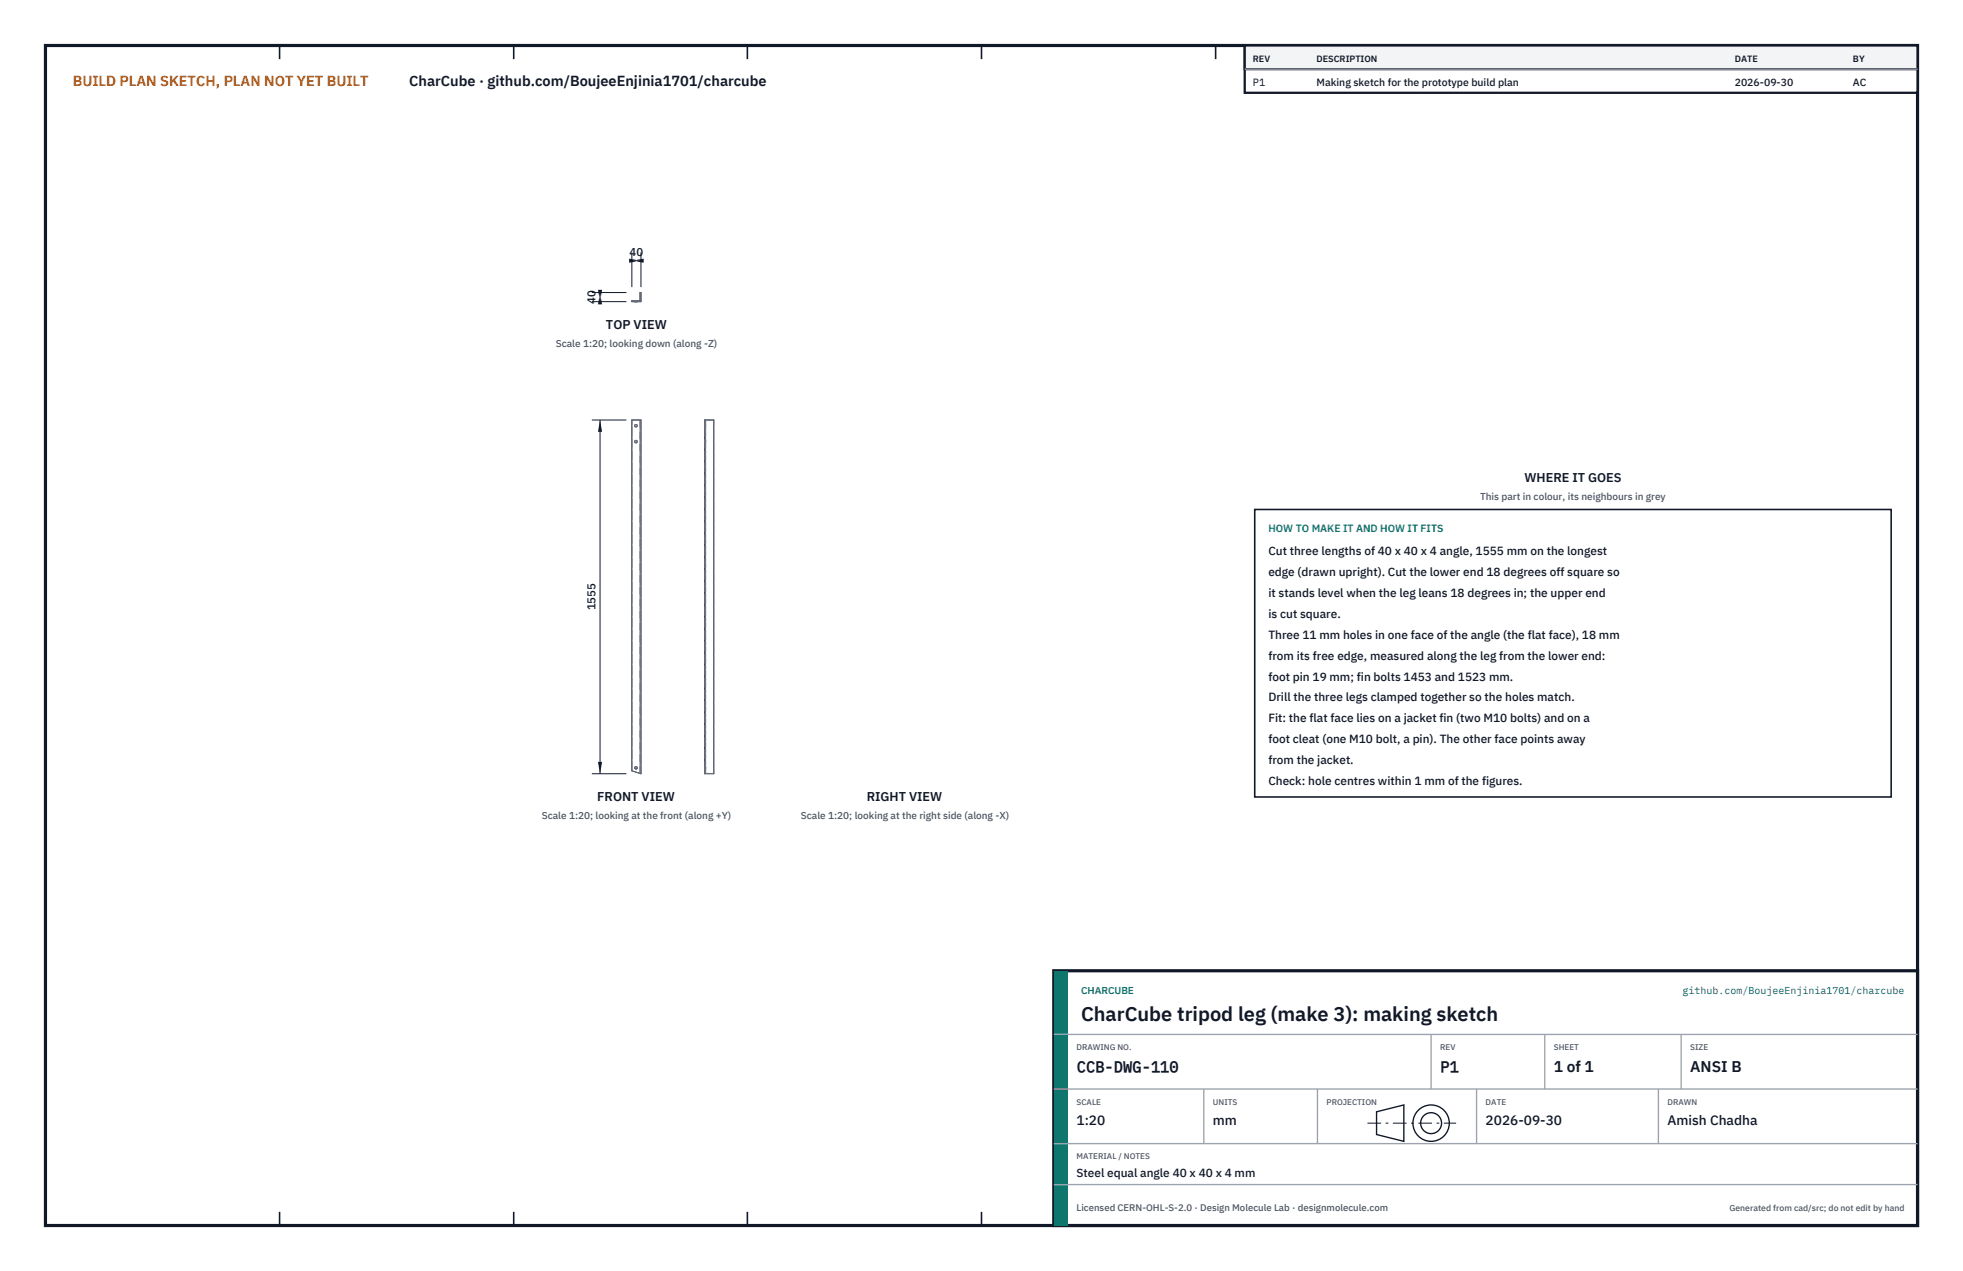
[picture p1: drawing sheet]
<svg xmlns="http://www.w3.org/2000/svg" width="432mm" height="279mm" viewBox="0 0 432 279" stroke-linecap="round" stroke-linejoin="round" font-family="sans-serif">
<defs><g id="words">
<text font-size="4.4" fill="#111827" x="237.8" y="224.4">CharCube tripod leg (make 3): making sketch</text>
<g font-size="3.4" fill="#111827">
<text x="236.8" y="235.6">CCB-DWG-110</text>
<text x="316.8" y="235.6">P1</text>
<text x="341.8" y="235.6">1 of 1</text>
<text x="371.8" y="235.6">ANSI B</text>
</g>
<text font-size="3.2" fill="#b45309" x="16" y="19">BUILD PLAN SKETCH, PLAN NOT YET BUILT</text>
<text font-size="3.2" fill="#111827" x="90" y="19">CharCube · github.com/BoujeeEnjinia1701/charcube</text>
<g font-size="3" fill="#111827">
<text x="236.8" y="247.2">1:20</text>
<text x="266.8" y="247.2">mm</text>
<text x="326.8" y="247.2">2026-09-30</text>
<text x="366.8" y="247.2">Amish Chadha</text>
</g>
<g font-size="2.8" fill="#111827">
<text x="133.3" y="72.3">TOP VIEW</text>
<text x="335.3" y="106">WHERE IT GOES</text>
<text x="131.4" y="176.1">FRONT VIEW</text>
<text x="190.7" y="176.1">RIGHT VIEW</text>
</g>
<g font-size="2.6" fill="#111827">
<text x="279" y="122">Cut three lengths of 40 x 40 x 4 angle, 1555 mm on the longest</text>
<text x="279" y="126.6">edge (drawn upright). Cut the lower end 18 degrees off square so</text>
<text x="279" y="131.2">it stands level when the leg leans 18 degrees in; the upper end</text>
<text x="279" y="135.8">is cut square.</text>
<text x="279" y="140.4">Three 11 mm holes in one face of the angle (the flat face), 18 mm</text>
<text x="279" y="145">from its free edge, measured along the leg from the lower end:</text>
<text x="279" y="149.6">foot pin 19 mm; fin bolts 1453 and 1523 mm.</text>
<text x="279" y="154.2">Drill the three legs clamped together so the holes match.</text>
<text x="279" y="158.8">Fit: the flat face lies on a jacket fin (two M10 bolts) and on a</text>
<text x="279" y="163.4">foot cleat (one M10 bolt, a pin). The other face points away</text>
<text x="279" y="168">from the jacket.</text>
<text x="279" y="172.6">Check: hole centres within 1 mm of the figures.</text>
<text x="236.8" y="258.8">Steel equal angle 40 x 40 x 4 mm</text>
</g>
<g font-size="2.5" fill="#111827">
<text x="138.5" y="56.3">40</text>
<text x="131" y="66.8" transform="rotate(-90 131 66.8)">40</text>
<text x="131" y="134.2" transform="rotate(-90 131 134.2)">1555</text>
</g>
<g font-size="2.3" fill="#111827">
<text x="275.6" y="18.8">P1</text>
<text x="289.6" y="18.8">Making sketch for the prototype build plan</text>
<text x="381.6" y="18.8">2026-09-30</text>
<text x="407.6" y="18.8">AC</text>
</g>
<text font-size="2.3" fill="#0f766e" x="279" y="117">HOW TO MAKE IT AND HOW IT FITS</text>
<g font-size="2.2" fill="#4b5563">
<text x="122.2" y="76.3">Scale 1:20; looking down (along -Z)</text>
<text x="325.6" y="110">This part in colour, its neighbours in grey</text>
<text x="119.2" y="180.1">Scale 1:20; looking at the front (along +Y)</text>
<text x="176.2" y="180.1">Scale 1:20; looking at the right side (along -X)</text>
</g>
<g font-size="2.2" fill="#0f766e">
<text x="237.8" y="218.4">CHARCUBE</text>
<text x="370.1" y="218.4">github.com/BoujeeEnjinia1701/charcube</text>
</g>
<text font-size="2.1" fill="#4b5563" x="236.8" y="266.2">Licensed CERN-OHL-S-2.0 · Design Molecule Lab · designmolecule.com</text>
<g font-size="2" fill="#111827">
<text x="275.6" y="13.6">REV</text>
<text x="289.6" y="13.6">DESCRIPTION</text>
<text x="381.6" y="13.6">DATE</text>
<text x="407.6" y="13.6">BY</text>
</g>
<text font-size="1.9" fill="#4b5563" x="380.4" y="266.2">Generated from cad/src; do not edit by hand</text>
<g font-size="1.8" fill="#4b5563">
<text x="236.8" y="230.8">DRAWING NO.</text>
<text x="316.8" y="230.8">REV</text>
<text x="341.8" y="230.8">SHEET</text>
<text x="371.8" y="230.8">SIZE</text>
<text x="236.8" y="242.8">SCALE</text>
<text x="266.8" y="242.8">UNITS</text>
<text x="291.8" y="242.8">PROJECTION</text>
<text x="326.8" y="242.8">DATE</text>
<text x="366.8" y="242.8">DRAWN</text>
<text x="236.8" y="254.8">MATERIAL / NOTES</text>
</g>
</g></defs>
<path d="M10 10h411.8v259.4h-411.8z" fill="none" stroke="#111827" stroke-width=".7" stroke-linecap="butt"/>
<g fill="none" stroke="#111827" stroke-width=".35">
<path d="M61.5 10v3M113 10v3M164.4 10v3M215.9 10v3M267.4 10v3M318.9 10v3M370.3 10v3M61.5 266.4v3M113 266.4v3M164.4 266.4v3M215.9 266.4v3M267.4 266.4v3"/>
<path d="M318.9 266.4v3M370.3 266.4v3"/>
</g>
<path d="M139 66.1h1.8v-1.8h.2v2h-2zM139 92.3h2v77.8l-2-.7zM139.7 96.9h.4v.4h-.4zM139.7 93.4h.4v.4h-.4zM155 92.3h2v77.8h-2zM139.7 168.6h.4v.4h-.4z" fill="none" stroke="#111727" stroke-width=".22"/>
<g fill="none" stroke="#6a7180" stroke-width=".22" stroke-dasharray="2.1 .5">
<path d="M139 66.1v.2M139 66.3h2M139 66.1h1.8M139.6 66.3h.4M139.6 66.1h.4M139.6 66.3v-.2M140 66.3h.2M140 66.1h.2M140.2 66.3h-.6M140.2 66.1h-.6M140.2 66.3v-.2M140.8 64.3v1.8"/>
<path d="M140.8 64.3h.2M141 66.3v-2M139 92.3h1.8M139.7 96.9h.4v.4h-.4zM139.7 93.4h.4v.4h-.4zM140.8 92.3h.2M140.8 92.3v77.7M141 92.3v77.8M155 92.3h.2M155 96.8v.6M155 97.4v-.6M155 96.8h.1"/>
<path d="M155 93.3v.6M155 93.9v-.6M155 93.3h.1M155 97.4h.2M155 96.8h.2M155 93.9h.2M155 93.3h.2M155.2 92.3h1.8M155.2 92.3v77.7M155.2 96.8v.6M155.2 97.4v-.6M155.2 96.8h.1"/>
<path d="M155.2 93.3v.6M155.2 93.9v-.6M155.2 93.3h.1M139 169.4v-77.1M139 169.4l1.8 .6M139.7 168.6h.4v.4h-.4zM140.8 170l.2 .1M140.8 170v-77.7M155 169.4v-77.1M155 169.4v.7M155 168.5v.6M155 169.1v-.6"/>
<path d="M155 168.5h.1M155 169.1h.2M155 168.5h.2M155.2 169.4v-77.1M155.2 169.4h-.2M155.2 169.4v.6M155.2 168.5v.6M155.2 169.1v-.6M155.2 168.5h.1M157 170h-1.8M157 170v.1M157 170v-77.7"/>
</g>
<path d="M139 55.5v7.6M139 57.3h2M141 55.5v7.6" fill="none" stroke="#111827" stroke-width=".22"/>
<path d="M139 57.3l2.6-.4v.9zM138.4 56.9v.9l2.6-.5z" fill="#111827"/>
<path d="M130.2 64.3h7.6M130.2 66.3h7.6M132 64.3v2" fill="none" stroke="#111827" stroke-width=".22"/>
<path d="M132 64.3l-.5 2.6h.9zM131.5 63.7h.9l-.4 2.6z" fill="#111827"/>
<path d="M130.2 92.3h7.6M132 92.3v77.8M130.2 170.1h7.6" fill="none" stroke="#111827" stroke-width=".22"/>
<path d="M132 92.3l-.5 2.6h.9zM131.5 167.5h.9l-.4 2.6z" fill="#111827"/>
<path d="M276 112h140v63.2h-140z" fill="#fff" stroke="#111827" stroke-width=".35"/>
<path d="M273.8 10h148v10.4h-148z" fill="#fff" stroke="#111827" stroke-width=".5"/>
<path d="M273.8 10h148v5.2h-148z" fill="#f3f4f6" stroke="#111827" stroke-width=".5"/>
<path d="M273.8 15.2h148" fill="none" stroke="#9ca3af" stroke-width=".3"/>
<path d="M231.8 213.4h190v56h-190z" fill="#fff" stroke="#111827" stroke-width=".7" stroke-linecap="butt"/>
<path d="M231.8 213.4h3v56h-3z" fill="#0f766e"/>
<path d="M231.8 227.4h190M231.8 239.4h190M264.8 239.4v12M289.8 239.4v12M314.8 227.4v12M324.8 239.4v12M339.8 227.4v12M364.8 239.4v12M369.8 227.4v12M231.8 251.4h190M231.8 260.4h190" fill="none" stroke="#9ca3af" stroke-width=".3"/>
<g fill="none" stroke="#111827" stroke-width=".3">
<path d="M302.8 244.4l6-1.5v8l-6-1.5z"/>
<circle cx="314.8" cy="246.9" r="4"/>
<circle cx="314.8" cy="246.9" r="2.3"/>
</g>
<path d="M300.8 246.9h19.5" fill="none" stroke="#111827" stroke-width=".22" stroke-dasharray="3 1 .6 1" stroke-linecap="butt"/>
<use href="#words"/>
</svg>
